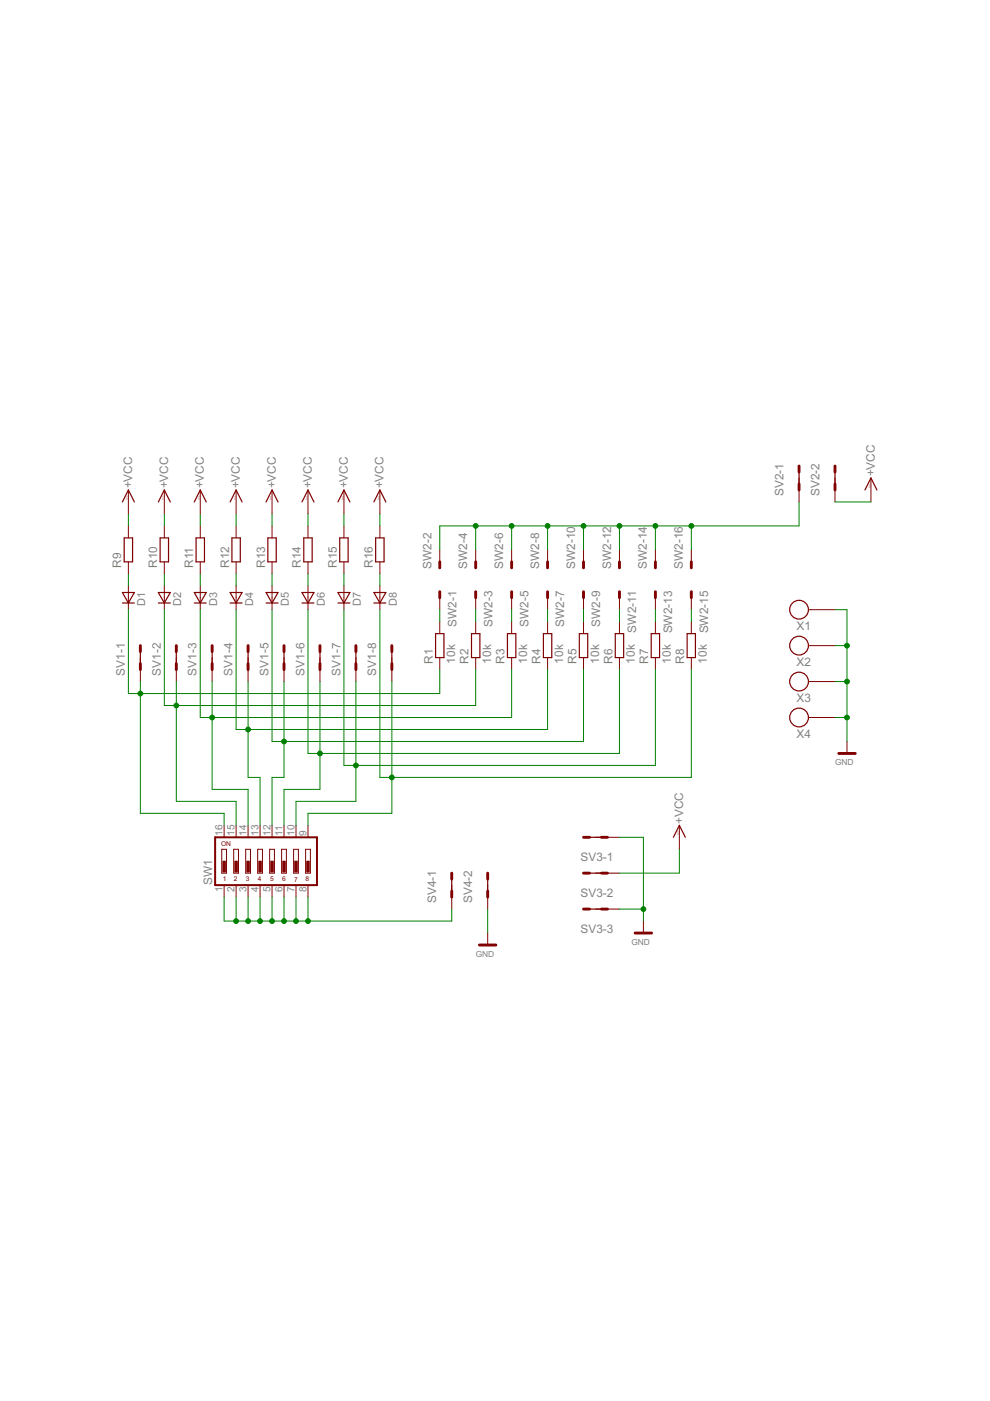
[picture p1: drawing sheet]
<svg xmlns="http://www.w3.org/2000/svg" width="210mm" height="297mm" viewBox="0 0 210 297" stroke-linecap="round" stroke-linejoin="round" font-family="sans-serif">
<defs><g id="words">
<g font-size="2.8" fill="#808080">
<text x="185.5" y="101" transform="rotate(-90 185.5 101)">+VCC</text>
<text x="28" y="103.6" transform="rotate(-90 28 103.6)">+VCC</text>
<text x="35.6" y="103.6" transform="rotate(-90 35.6 103.6)">+VCC</text>
<text x="43.2" y="103.6" transform="rotate(-90 43.2 103.6)">+VCC</text>
<text x="50.9" y="103.6" transform="rotate(-90 50.9 103.6)">+VCC</text>
<text x="58.5" y="103.6" transform="rotate(-90 58.5 103.6)">+VCC</text>
<text x="66.1" y="103.6" transform="rotate(-90 66.1 103.6)">+VCC</text>
<text x="73.7" y="103.6" transform="rotate(-90 73.7 103.6)">+VCC</text>
<text x="81.3" y="103.6" transform="rotate(-90 81.3 103.6)">+VCC</text>
<text x="166.1" y="105.2" transform="rotate(-90 166.1 105.2)">SV2-1</text>
<text x="173.7" y="105.2" transform="rotate(-90 173.7 105.2)">SV2-2</text>
<text x="25.7" y="120.4" transform="rotate(-90 25.7 120.4)">R9</text>
<text x="33.3" y="120.4" transform="rotate(-90 33.3 120.4)">R10</text>
<text x="41" y="120.4" transform="rotate(-90 41 120.4)">R11</text>
<text x="48.6" y="120.4" transform="rotate(-90 48.6 120.4)">R12</text>
<text x="56.2" y="120.4" transform="rotate(-90 56.2 120.4)">R13</text>
<text x="63.8" y="120.4" transform="rotate(-90 63.8 120.4)">R14</text>
<text x="71.4" y="120.4" transform="rotate(-90 71.4 120.4)">R15</text>
<text x="79" y="120.4" transform="rotate(-90 79 120.4)">R16</text>
<text x="91.5" y="120.6" transform="rotate(-90 91.5 120.6)">SW2-2</text>
<text x="99.1" y="120.6" transform="rotate(-90 99.1 120.6)">SW2-4</text>
<text x="106.7" y="120.6" transform="rotate(-90 106.7 120.6)">SW2-6</text>
<text x="114.3" y="120.6" transform="rotate(-90 114.3 120.6)">SW2-8</text>
<text x="121.9" y="120.6" transform="rotate(-90 121.9 120.6)">SW2-10</text>
<text x="129.6" y="120.6" transform="rotate(-90 129.6 120.6)">SW2-12</text>
<text x="137.2" y="120.6" transform="rotate(-90 137.2 120.6)">SW2-14</text>
<text x="144.8" y="120.6" transform="rotate(-90 144.8 120.6)">SW2-16</text>
<text x="96.8" y="132.9" transform="rotate(-90 96.8 132.9)">SW2-1</text>
<text x="104.4" y="132.9" transform="rotate(-90 104.4 132.9)">SW2-3</text>
<text x="112" y="132.9" transform="rotate(-90 112 132.9)">SW2-5</text>
<text x="119.7" y="132.9" transform="rotate(-90 119.7 132.9)">SW2-7</text>
<text x="127.3" y="132.9" transform="rotate(-90 127.3 132.9)">SW2-9</text>
<text x="134.9" y="134.1" transform="rotate(-90 134.9 134.1)">SW2-11</text>
<text x="142.5" y="134.3" transform="rotate(-90 142.5 134.3)">SW2-13</text>
<text x="150.1" y="134.3" transform="rotate(-90 150.1 134.3)">SW2-15</text>
<text x="168.9" y="133.6">X1</text>
<text x="26.5" y="143.2" transform="rotate(-90 26.5 143.2)">SV1-1</text>
<text x="34.1" y="143.2" transform="rotate(-90 34.1 143.2)">SV1-2</text>
<text x="41.7" y="143.2" transform="rotate(-90 41.7 143.2)">SV1-3</text>
<text x="49.3" y="143.2" transform="rotate(-90 49.3 143.2)">SV1-4</text>
<text x="56.9" y="143.2" transform="rotate(-90 56.9 143.2)">SV1-5</text>
<text x="64.5" y="143.2" transform="rotate(-90 64.5 143.2)">SV1-6</text>
<text x="72.2" y="143.2" transform="rotate(-90 72.2 143.2)">SV1-7</text>
<text x="79.8" y="143.2" transform="rotate(-90 79.8 143.2)">SV1-8</text>
<text x="91.7" y="140.7" transform="rotate(-90 91.7 140.7)">R1</text>
<text x="96.5" y="140.7" transform="rotate(-90 96.5 140.7)">10k</text>
<text x="99.4" y="140.7" transform="rotate(-90 99.4 140.7)">R2</text>
<text x="104.2" y="140.7" transform="rotate(-90 104.2 140.7)">10k</text>
<text x="107" y="140.7" transform="rotate(-90 107 140.7)">R3</text>
<text x="111.8" y="140.7" transform="rotate(-90 111.8 140.7)">10k</text>
<text x="114.6" y="140.7" transform="rotate(-90 114.6 140.7)">R4</text>
<text x="119.4" y="140.7" transform="rotate(-90 119.4 140.7)">10k</text>
<text x="122.2" y="140.7" transform="rotate(-90 122.2 140.7)">R5</text>
<text x="127" y="140.7" transform="rotate(-90 127 140.7)">10k</text>
<text x="129.8" y="140.7" transform="rotate(-90 129.8 140.7)">R6</text>
<text x="134.6" y="140.7" transform="rotate(-90 134.6 140.7)">10k</text>
<text x="137.5" y="140.7" transform="rotate(-90 137.5 140.7)">R7</text>
<text x="142.3" y="140.7" transform="rotate(-90 142.3 140.7)">10k</text>
<text x="145.1" y="140.7" transform="rotate(-90 145.1 140.7)">R8</text>
<text x="149.9" y="140.7" transform="rotate(-90 149.9 140.7)">10k</text>
<text x="168.9" y="141.2">X2</text>
<text x="168.9" y="148.8">X3</text>
<text x="168.9" y="156.4">X4</text>
<text x="144.8" y="174.7" transform="rotate(-90 144.8 174.7)">+VCC</text>
<text x="123.1" y="182.6">SV3-1</text>
<text x="45" y="187.7" transform="rotate(-90 45 187.7)">SW1</text>
<text x="92.5" y="191.5" transform="rotate(-90 92.5 191.5)">SV4-1</text>
<text x="100.1" y="191.5" transform="rotate(-90 100.1 191.5)">SV4-2</text>
<text x="123.1" y="190.2">SV3-2</text>
<text x="123.1" y="197.8">SV3-3</text>
</g>
<g font-size="2.6" fill="#808080">
<text x="30.8" y="128.5" transform="rotate(-90 30.8 128.5)">D1</text>
<text x="38.4" y="128.5" transform="rotate(-90 38.4 128.5)">D2</text>
<text x="46" y="128.5" transform="rotate(-90 46 128.5)">D3</text>
<text x="53.6" y="128.5" transform="rotate(-90 53.6 128.5)">D4</text>
<text x="61.3" y="128.5" transform="rotate(-90 61.3 128.5)">D5</text>
<text x="68.9" y="128.5" transform="rotate(-90 68.9 128.5)">D6</text>
<text x="76.5" y="128.5" transform="rotate(-90 76.5 128.5)">D7</text>
<text x="84.1" y="128.5" transform="rotate(-90 84.1 128.5)">D8</text>
</g>
<g font-size="2.4" fill="#808080">
<text x="47.2" y="177.2" transform="rotate(-90 47.2 177.2)">16</text>
<text x="49.7" y="177.2" transform="rotate(-90 49.7 177.2)">15</text>
<text x="52.3" y="177.2" transform="rotate(-90 52.3 177.2)">14</text>
<text x="54.8" y="177.2" transform="rotate(-90 54.8 177.2)">13</text>
<text x="57.3" y="177.2" transform="rotate(-90 57.3 177.2)">12</text>
<text x="59.9" y="177.2" transform="rotate(-90 59.9 177.2)">11</text>
<text x="62.4" y="177.2" transform="rotate(-90 62.4 177.2)">10</text>
<text x="64.9" y="177.2" transform="rotate(-90 64.9 177.2)">9</text>
<text x="47.2" y="189.2" transform="rotate(-90 47.2 189.2)">1</text>
<text x="49.7" y="189.2" transform="rotate(-90 49.7 189.2)">2</text>
<text x="52.3" y="189.2" transform="rotate(-90 52.3 189.2)">3</text>
<text x="54.8" y="189.2" transform="rotate(-90 54.8 189.2)">4</text>
<text x="57.3" y="189.2" transform="rotate(-90 57.3 189.2)">5</text>
<text x="59.9" y="189.2" transform="rotate(-90 59.9 189.2)">6</text>
<text x="62.4" y="189.2" transform="rotate(-90 62.4 189.2)">7</text>
<text x="64.9" y="189.2" transform="rotate(-90 64.9 189.2)">8</text>
</g>
<g font-size="2" fill="#808080">
<text x="177" y="162.3">GND</text>
<text x="100.9" y="202.9">GND</text>
<text x="133.9" y="200.4">GND</text>
</g>
<g font-size="1.6" fill="#800000">
<text x="46.9" y="179.4">ON</text>
<text x="47.3" y="186.8">1</text>
<text x="49.6" y="186.8">2</text>
<text x="52.1" y="186.8">3</text>
<text x="54.6" y="186.8">4</text>
<text x="57.3" y="186.8">5</text>
<text x="59.8" y="186.8">6</text>
<text x="62.4" y="186.9">7</text>
<text x="64.8" y="186.8">8</text>
</g>
<g font-size=".4" fill="#f00">
<text x="27.1" y="105.9" transform="rotate(-90 27.1 105.9)">PaJa</text>
<text x="34.7" y="105.9" transform="rotate(-90 34.7 105.9)">PaJa</text>
<text x="42.3" y="105.9" transform="rotate(-90 42.3 105.9)">PaJa</text>
<text x="49.9" y="105.9" transform="rotate(-90 49.9 105.9)">PaJa</text>
<text x="57.5" y="105.9" transform="rotate(-90 57.5 105.9)">PaJa</text>
<text x="65.1" y="105.9" transform="rotate(-90 65.1 105.9)">PaJa</text>
<text x="72.8" y="105.9" transform="rotate(-90 72.8 105.9)">PaJa</text>
<text x="80.4" y="105.9" transform="rotate(-90 80.4 105.9)">PaJa</text>
<text x="184.5" y="103.4" transform="rotate(-90 184.5 103.4)">PaJa</text>
<text x="143.9" y="177" transform="rotate(-90 143.9 177)">PaJa</text>
</g>
</g></defs>
<g fill="none" stroke="#800000" stroke-width=".21">
<path d="M27.2 103.9v5.1M27.2 111.5v2.5M27.2 119.1v2.6M34.8 103.9v5.1M34.8 111.5v2.5M34.8 119.1v2.6M42.5 103.9v5.1M42.5 111.5v2.5M42.5 119.1v2.6M50.1 103.9v5.1M50.1 111.5v2.5M50.1 119.1v2.6"/>
<path d="M57.7 103.9v5.1M57.7 111.5v2.5M57.7 119.1v2.6M65.3 103.9v5.1M65.3 111.5v2.5M65.3 119.1v2.6M72.9 103.9v5.1M72.9 111.5v2.5M72.9 119.1v2.6M80.5 103.9v5.1M80.5 111.5v2.5M80.5 119.1v2.6"/>
<path d="M93.2 116.6v2.5M100.9 116.6v2.5M108.5 116.6v2.5M116.1 116.6v2.5M123.7 116.6v2.5M131.3 116.6v2.5M139 116.6v2.5M146.6 116.6v2.5M169.4 101.3v5.1M177 101.3v5.1M184.7 101.3v5.1M27.2 124.2v5.1"/>
<path d="M29.8 139.4v5.1M34.8 124.2v5.1M37.4 139.4v5.1M42.5 124.2v5.1M45 139.4v5.1M50.1 124.2v5.1M52.6 139.4v5.1M57.7 124.2v5.1M60.2 139.4v5.1M65.3 124.2v5.1M67.8 139.4v5.1M72.9 124.2v5.1"/>
<path d="M75.5 139.4v5.1M80.5 124.2v5.1M83.1 139.4v5.1M93.2 126.7v2.6M93.2 131.8v2.5M93.2 139.4v2.6M100.9 126.7v2.6M100.9 131.8v2.5M100.9 139.4v2.6M108.5 126.7v2.6M108.5 131.8v2.5M108.5 139.4v2.6"/>
<path d="M116.1 126.7v2.6M116.1 131.8v2.5M116.1 139.4v2.6M123.7 126.7v2.6M123.7 131.8v2.5M123.7 139.4v2.6M131.3 126.7v2.6M131.3 131.8v2.5M131.3 139.4v2.6M139 126.7v2.6M139 131.8v2.5M139 139.4v2.6"/>
<path d="M146.6 126.7v2.6M146.6 131.8v2.5M146.6 139.4v2.6M171.4 129.3h5.6M171.4 136.9h5.6M171.4 144.5h5.6M171.4 152.1h5.6M179.6 157.2v2.5M47.5 175v2.5M50.1 175v2.5M52.6 175v2.5M55.1 175v2.5"/>
<path d="M57.7 175v2.5M60.2 175v2.5M62.8 175v2.5M65.3 175v2.5M126.3 177.5h5M144 175v5.1M47 180.1h1v5h-1zM47.5 187.7v2.5M49.6 180.1h1v5h-1zM50.1 187.7v2.5M52.1 180.1h1v5h-1zM52.6 187.7v2.5"/>
<path d="M54.6 180.1h1v5h-1zM55.1 187.7v2.5M57.2 180.1h1v5h-1zM57.7 187.7v2.5M59.7 180.1h1v5h-1zM60.2 187.7v2.5M62.3 180.1h1v5h-1zM62.8 187.7v2.5M64.8 180.1h1v5h-1zM65.3 187.7v2.5M95.8 187.7v5M103.4 187.7v5"/>
<path d="M103.4 197.8v2.6M126.3 185.1h5M126.3 192.7h5M136.4 195.3v2.5"/>
</g>
<path d="M45.6 177.5h21.6v10.2h-21.6z" fill="none" stroke="#800000" stroke-width=".42"/>
<g fill="#800000" stroke="#800000" stroke-width=".21">
<path d="M47.3 182.6h.5v2.3h-.5z"/>
<path d="M49.8 182.6h.5v2.3h-.5z"/>
<path d="M52.3 182.6h.6v2.3h-.6z"/>
<path d="M54.9 182.6h.5v2.3h-.5z"/>
<path d="M57.4 182.6h.5v2.3h-.5z"/>
<path d="M60 182.6h.5v2.3h-.5z"/>
<path d="M62.5 182.6h.5v2.3h-.5z"/>
<path d="M65 182.6h.6v2.3h-.6z"/>
</g>
<g fill="none" stroke="#800000" stroke-width=".25">
<path d="M169.4 98.8v5.1M177 98.8v5.1M26 106.4l1.2-2.5 1.3 2.5M26.3 114h1.8v5.1h-1.8zM33.6 106.4l1.2-2.5 1.3 2.5M34 114h1.7v5.1h-1.7zM41.2 106.4l1.3-2.5 1.2 2.5M41.6 114h1.7v5.1h-1.7zM48.8 106.4l1.3-2.5 1.2 2.5M49.2 114h1.7v5.1h-1.7zM56.4 106.4l1.3-2.5 1.2 2.5M56.8 114h1.8v5.1h-1.8z"/>
<path d="M64 106.4l1.3-2.5 1.3 2.5M64.4 114h1.8v5.1h-1.8zM71.6 106.4l1.3-2.5 1.3 2.5M72 114h1.8v5.1h-1.8zM79.3 106.4l1.2-2.5 1.3 2.5M79.7 114h1.7v5.1h-1.7zM183.4 103.9l1.3-2.6 1.2 2.6M26 127.8h2.5M26 125.6h2.5l-1.3 2.2zM29.8 136.9v5.1M33.6 127.8h2.5M33.6 125.6h2.5l-1.3 2.2z"/>
<path d="M37.4 136.9v5.1M41.2 127.8h2.5M41.2 125.6h2.5l-1.2 2.2zM45 136.9v5.1M48.8 127.8h2.5M48.8 125.6h2.5l-1.2 2.2zM52.6 136.9v5.1M56.4 127.8h2.5M56.4 125.6h2.5l-1.2 2.2zM60.2 136.9v5.1M64 127.8h2.6M64 125.6h2.6l-1.3 2.2z"/>
<path d="M67.8 136.9v5.1M71.6 127.8h2.6M71.6 125.6h2.6l-1.3 2.2zM75.5 136.9v5.1M79.3 127.8h2.5M79.3 125.6h2.5l-1.3 2.2zM83.1 136.9v5.1M92.4 134.3h1.7v5.1h-1.7zM100 134.3h1.7v5.1h-1.7zM107.6 134.3h1.8v5.1h-1.8zM115.2 134.3h1.8v5.1h-1.8zM122.8 134.3h1.8v5.1h-1.8z"/>
<path d="M130.5 134.3h1.7v5.1h-1.7zM138.1 134.3h1.7v5.1h-1.7zM145.7 134.3h1.7v5.1h-1.7zM123.7 177.5h5.1M142.8 177.5l1.2-2.5 1.3 2.5M95.8 185.1v5.1M103.4 185.1v5.1M123.7 185.1h5.1M123.7 192.7h5.1"/>
<circle cx="169.4" cy="136.9" r="1.99"/>
<circle cx="169.4" cy="129.3" r="1.99"/>
<circle cx="169.4" cy="144.5" r="1.99"/>
<circle cx="169.4" cy="152.1" r="1.99"/>
</g>
<g fill="none" stroke="#800000" stroke-width=".61">
<path d="M169.4 98.8v1.3M177 98.8v1.3M93.2 119.1v1.3M100.9 119.1v1.3M108.5 119.1v1.3M116.1 119.1v1.3M123.7 119.1v1.3M131.3 119.1v1.3M139 119.1v1.3M146.6 119.1v1.3M169.4 102.6v1.3M177 102.6v1.3"/>
<path d="M29.8 136.9v1.3M37.4 136.9v1.3M45 136.9v1.3M52.6 136.9v1.3M60.2 136.9v1.3M67.8 136.9v1.3M75.5 136.9v1.3M83.1 136.9v1.3M93.2 125.5v1.2M100.9 125.5v1.2M108.5 125.5v1.2M116.1 125.5v1.2"/>
<path d="M123.7 125.5v1.2M131.3 125.5v1.2M139 125.5v1.2M146.6 125.5v1.2M29.8 140.7v1.3M37.4 140.7v1.3M45 140.7v1.3M52.6 140.7v1.3M60.2 140.7v1.3M67.8 140.7v1.3M75.5 140.7v1.3M83.1 140.7v1.3"/>
<path d="M177.8 159.7h3.5M123.7 177.5h1.3M127.5 177.5h1.3M95.8 185.1v1.3M95.8 188.9v1.3M103.4 185.1v1.3M103.4 188.9v1.3M123.7 185.1h1.3M123.7 192.7h1.3M127.5 185.1h1.3M127.5 192.7h1.3M134.7 197.8h3.5"/>
<path d="M101.6 200.4h3.5"/>
</g>
<g fill="none" stroke="#008000" stroke-width=".21">
<path d="M27.2 109v2.5M34.8 109v2.5M42.5 109v2.5M50.1 109v2.5M57.7 109v2.5M65.3 109v2.5M72.9 109v2.5M80.5 109v2.5M100.9 111.5v5.1M108.5 111.5v5.1M116.1 111.5v5.1M123.7 111.5v5.1"/>
<path d="M131.3 111.5v5.1M139 111.5v5.1M146.6 111.5v5.1M169.4 106.4v5.1h-76.2v5.1M177 106.4h7.7M27.2 129.3v17.7h66v-5M27.2 121.7v2.5M34.8 129.3v20.3h66.1v-7.6M34.8 121.7v2.5M42.5 129.3v22.8h66v-10.1M42.5 121.7v2.5M50.1 121.7v2.5"/>
<path d="M50.1 129.3v25.4h66v-12.7M57.7 121.7v2.5M57.7 129.3v27.9h66v-15.2M65.3 129.3v30.4h66v-17.7M65.3 121.7v2.5M72.9 129.3v33h66.1v-20.3M72.9 121.7v2.5M80.5 129.3v35.5h66.1v-22.8M80.5 121.7v2.5M93.2 129.3v2.5M100.9 129.3v2.5M108.5 129.3v2.5"/>
<path d="M116.1 129.3v2.5M123.7 129.3v2.5M131.3 129.3v2.5M139 129.3v2.5M146.6 129.3v2.5M177 129.3h2.6v27.9M177 136.9h2.6M29.8 144.5v27.9h17.7v2.6M37.4 144.5v25.4h12.7v5.1M45 144.5v22.9h7.6v7.6M52.6 144.5v20.3h2.5v10.2M60.2 144.5v20.3h-2.5v10.2"/>
<path d="M67.8 144.5v22.9h-7.6v7.6M75.5 144.5v25.4h-12.7v5.1M83.1 144.5v27.9h-17.8v2.6M177 152.1h2.6M177 144.5h2.6M131.3 177.5h5.1v17.8M47.5 190.2v5.1h48.3v-2.6M50.1 190.2v5.1M52.6 190.2v5.1M55.1 190.2v5.1M57.7 190.2v5.1M60.2 190.2v5.1"/>
<path d="M62.8 190.2v5.1M65.3 190.2v5.1M103.4 192.7v5.1M131.3 192.7h5.1M144 180.1v5h-12.7"/>
</g>
<g fill="#008000" stroke="#008000" stroke-width=".21">
<circle cx="29.8" cy="147" r=".51"/>
<circle cx="37.4" cy="149.6" r=".51"/>
<circle cx="45" cy="152.1" r=".51"/>
<circle cx="52.6" cy="154.7" r=".51"/>
<circle cx="60.2" cy="157.2" r=".51"/>
<circle cx="67.8" cy="159.7" r=".51"/>
<circle cx="75.5" cy="162.3" r=".51"/>
<circle cx="83.1" cy="164.8" r=".51"/>
<circle cx="100.9" cy="111.5" r=".51"/>
<circle cx="108.5" cy="111.5" r=".51"/>
<circle cx="116.1" cy="111.5" r=".51"/>
<circle cx="123.7" cy="111.5" r=".51"/>
<circle cx="131.3" cy="111.5" r=".51"/>
<circle cx="139" cy="111.5" r=".51"/>
<circle cx="146.6" cy="111.5" r=".51"/>
<circle cx="136.4" cy="192.7" r=".51"/>
<circle cx="179.6" cy="152.1" r=".51"/>
<circle cx="179.6" cy="144.5" r=".51"/>
<circle cx="179.6" cy="136.9" r=".51"/>
<circle cx="50.1" cy="195.3" r=".51"/>
<circle cx="52.6" cy="195.3" r=".51"/>
<circle cx="57.7" cy="195.3" r=".51"/>
<circle cx="55.1" cy="195.3" r=".51"/>
<circle cx="60.2" cy="195.3" r=".51"/>
<circle cx="62.8" cy="195.3" r=".51"/>
<circle cx="65.3" cy="195.3" r=".51"/>
</g>
<use href="#words"/>
</svg>
